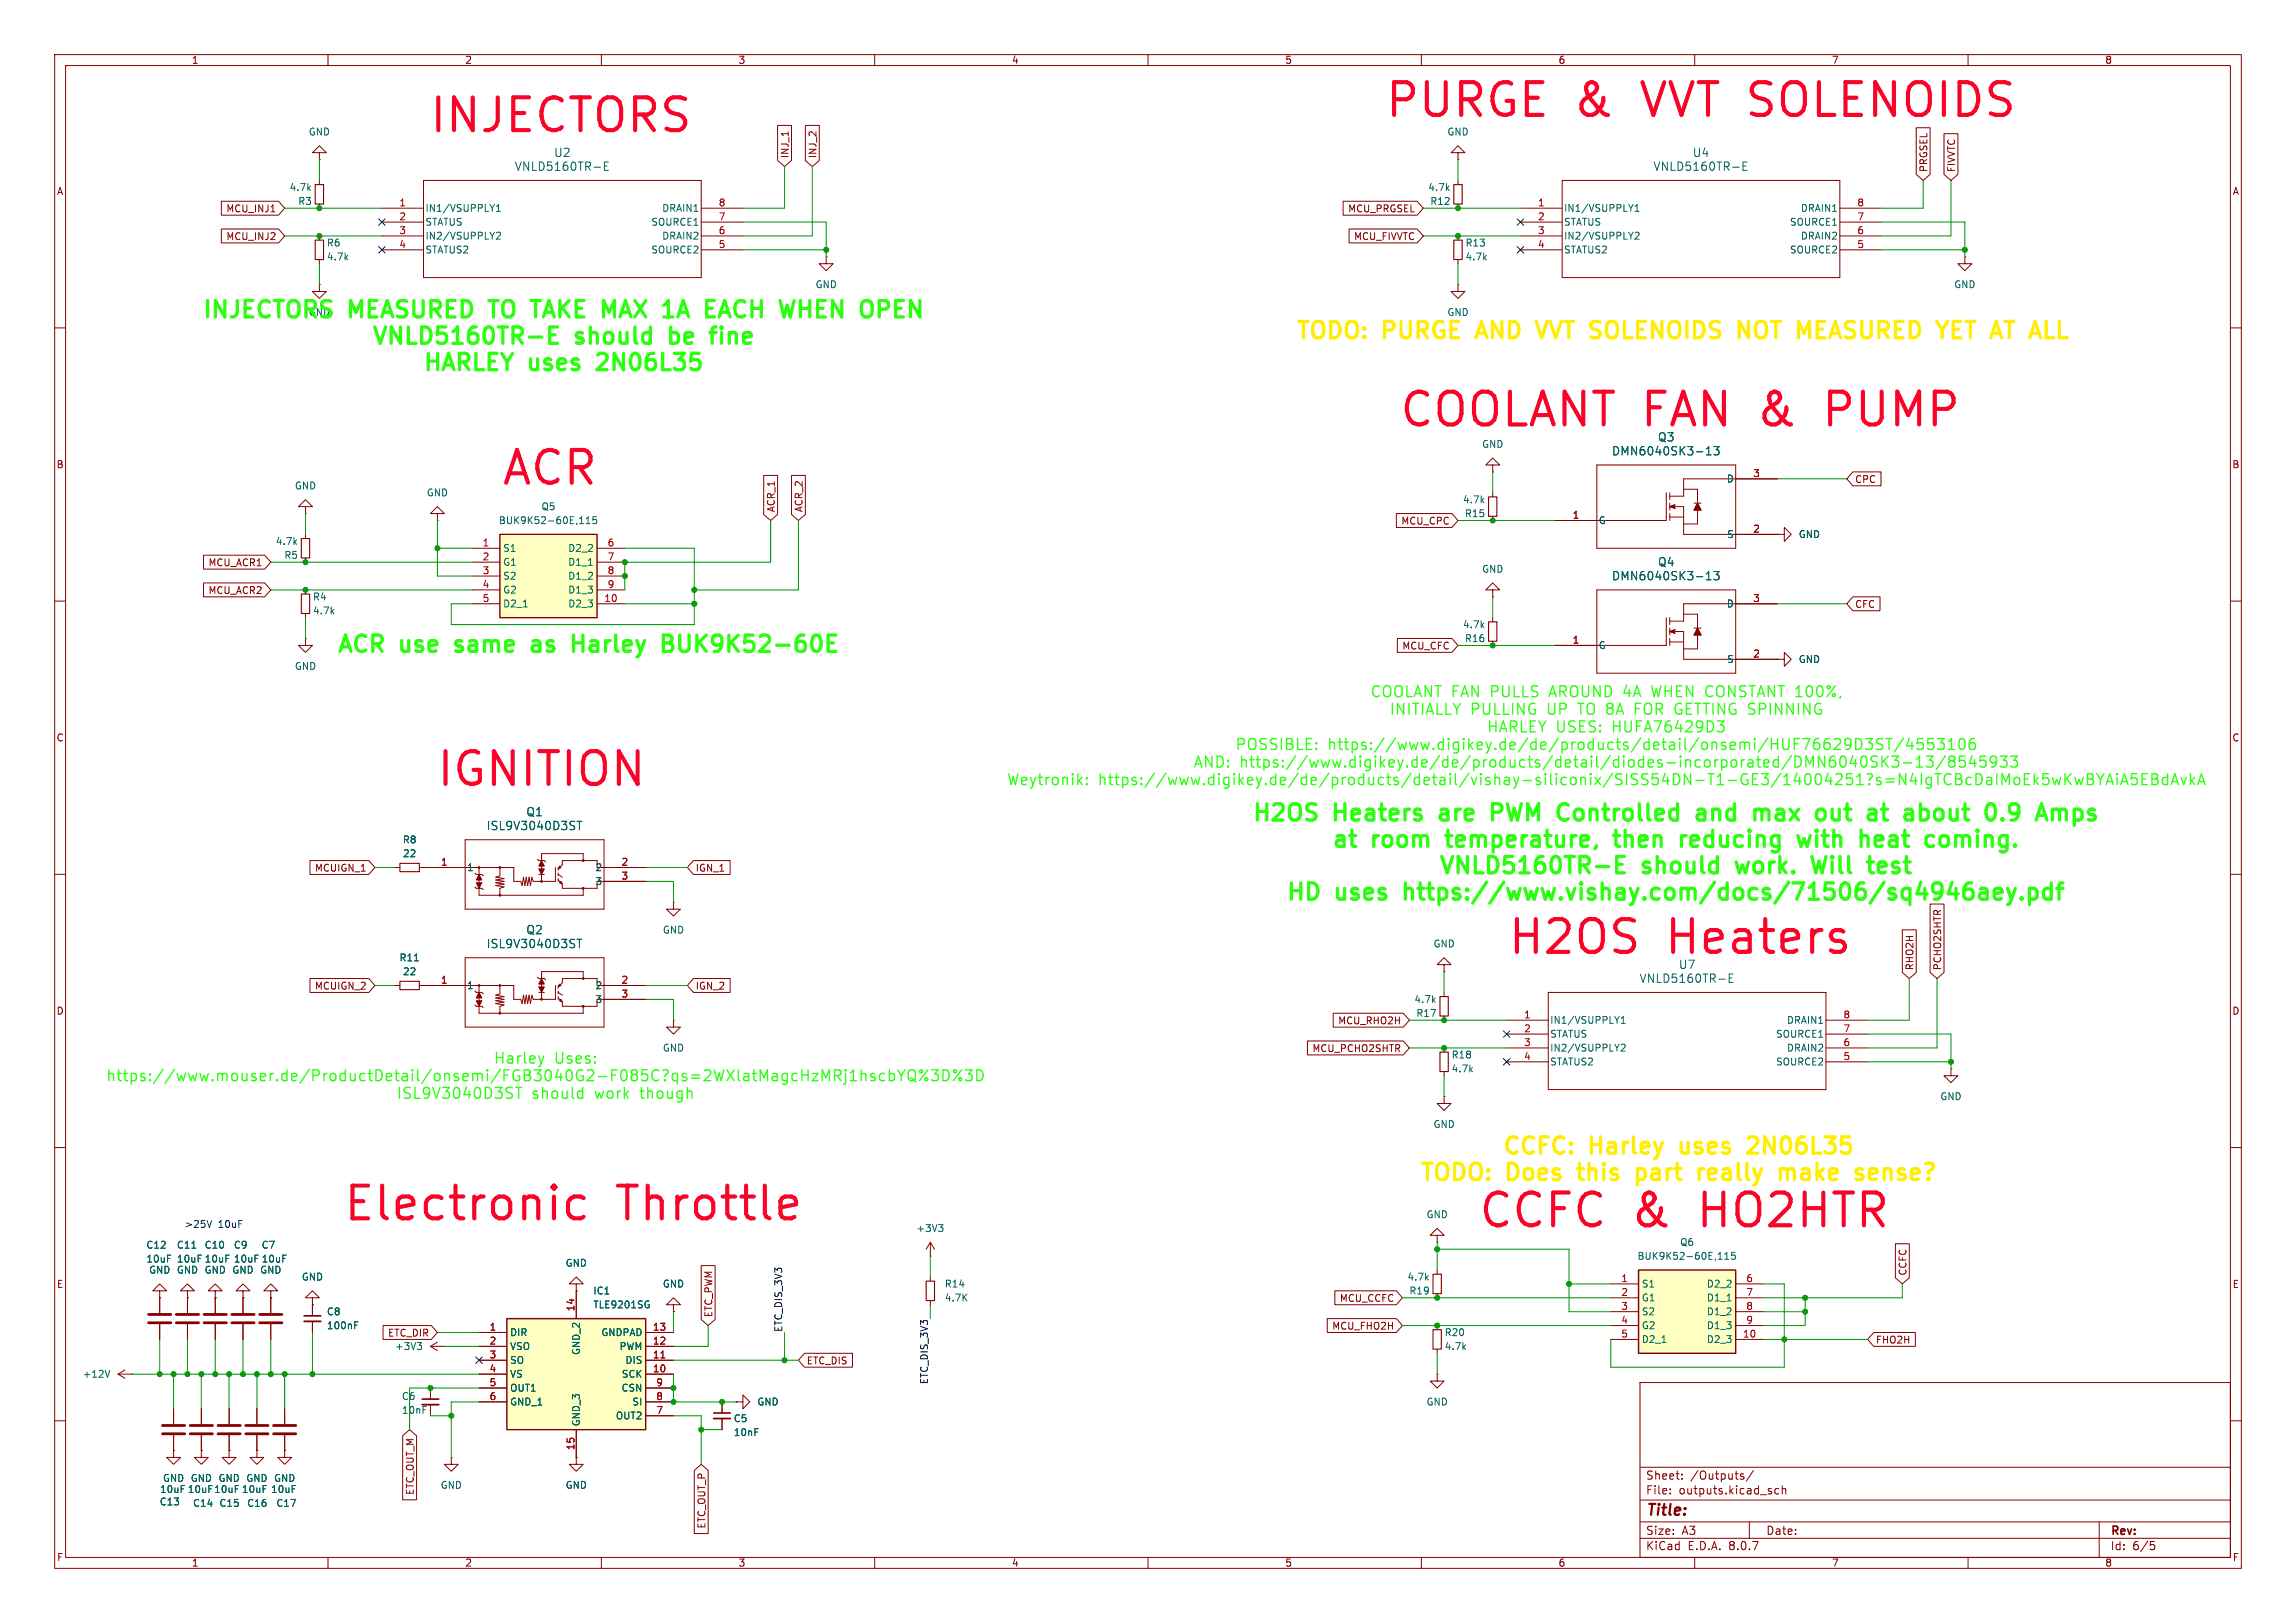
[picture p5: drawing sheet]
<svg xmlns="http://www.w3.org/2000/svg" width="420mm" height="297mm" viewBox="0 0 420 297" stroke-linecap="round" stroke-linejoin="round" font-family="sans-serif">
<defs><g id="words">
<g font-size="8.4" fill="#ff0028">
<text x="253.1" y="22.4">PURGE &amp;</text>
<text x="301.4" y="22.4">VVT SOLENOIDS</text>
<text x="78.2" y="25.2">INJECTORS</text>
<text x="336" y="79.1">PUMP</text>
<text x="91.5" y="89.7">ACR</text>
<text x="79.5" y="144.8">IGNITION</text>
<text x="275.5" y="175.6">H2OS</text>
<text x="305.2" y="175.6">Heaters</text>
<text x="62.5" y="224.3">Electronic</text>
<text x="113" y="224.3">Throttle</text>
<text x="270.1" y="225.6">CCFC &amp;</text>
<text x="312" y="225.6">HO2HTR</text>
</g>
<text font-size="8.4" fill="#006464" x="255.7" y="79.1">COOLANT FAN &amp;</text>
<g font-size="4.2" fill="#2bff0f">
<text x="36.7" y="59">INJECTORS</text>
<text x="64" y="59">MEASURED</text>
<text x="90.9" y="59">TO</text>
<text x="99.8" y="59">TAKE MAX</text>
<text x="126.2" y="59">1A</text>
<text x="135.2" y="59">EACH</text>
<text x="150.1" y="59">WHEN</text>
<text x="166" y="59">OPEN</text>
<text x="67.7" y="63.9">VNLD5160TR-E</text>
<text x="105.4" y="63.9">should</text>
<text x="123.8" y="63.9">be</text>
<text x="132.6" y="63.9">fine</text>
<text x="77" y="68.7">HARLEY uses</text>
<text x="110.6" y="68.7">2N06L35</text>
<text x="61.3" y="120.3">ACR</text>
<text x="73.4" y="120.3">use</text>
<text x="84.6" y="120.3">same</text>
<text x="99.8" y="120.3">as</text>
<text x="108.4" y="120.3">Harley</text>
<text x="126" y="120.3">BUK9K52-60E</text>
<text x="228.7" y="151.1">H2OS</text>
<text x="243.3" y="155.9">at</text>
<text x="244.2" y="151.1">Heaters</text>
<text x="251.2" y="155.9">room</text>
<text x="264.7" y="151.1">are</text>
<text x="265.9" y="155.9">temperature,</text>
<text x="275.3" y="151.1">PWM</text>
<text x="288.6" y="151.1">Controlled</text>
<text x="297.9" y="155.9">then</text>
<text x="311.1" y="155.9">reducing</text>
<text x="315.3" y="151.1">and</text>
<text x="326.9" y="151.1">max</text>
<text x="333.8" y="155.9">with</text>
<text x="339.5" y="151.1">out</text>
<text x="346.3" y="155.9">heat</text>
<text x="350.1" y="151.1">at</text>
<text x="358.1" y="151.1">about</text>
<text x="359.5" y="155.9">coming.</text>
<text x="374.1" y="151.1">0.9</text>
<text x="262.8" y="160.8">VNLD5160TR-E</text>
<text x="300.6" y="160.8">should</text>
<text x="318.9" y="160.8">work.</text>
<text x="334" y="160.8">Will</text>
<text x="345.5" y="160.8">test</text>
<text x="234.9" y="165.6">HD</text>
<text x="244.5" y="165.6">uses</text>
<text x="258.2" y="165.6">https://www.vishay.com/docs/71506/sq4946aey.pdf</text>
</g>
<g font-size="4.2" fill="#fe0">
<text x="236.7" y="62.9">TODO:</text>
<text x="253.2" y="62.9">PURGE</text>
<text x="271.5" y="62.9">AND</text>
<text x="283.7" y="62.9">VVT SOLENOIDS</text>
<text x="322.8" y="62.9">NOT</text>
<text x="334.9" y="62.9">MEASURED</text>
<text x="361.8" y="62.9">YET</text>
<text x="372.8" y="62.9">AT ALL</text>
<text x="274.5" y="212.1">CCFC:</text>
<text x="291" y="212.1">Harley</text>
<text x="308.6" y="212.1">uses</text>
<text x="322.2" y="212.1">2N06L35</text>
<text x="259.3" y="216.9">TODO:</text>
<text x="275.8" y="216.9">Does</text>
<text x="290" y="216.9">this</text>
<text x="301.8" y="216.9">part</text>
<text x="314.3" y="216.9">really</text>
<text x="330.3" y="216.9">make</text>
<text x="345.5" y="216.9">sense?</text>
</g>
<g font-size="2.8" fill="#2bff0f">
<text x="250.5" y="127.9">COOLANT FAN PULLS</text>
<text x="254" y="131.2">INITIALLY</text>
<text x="269.1" y="131.2">PULLING</text>
<text x="283.3" y="131.2">UP</text>
<text x="284" y="127.9">AROUND 4A</text>
<text x="289.3" y="131.2">TO 8A</text>
<text x="300.3" y="131.2">FOR GETTING SPINNING</text>
<text x="303.4" y="127.9">WHEN CONSTANT 100%,</text>
<text x="225.8" y="137.6">POSSIBLE:</text>
<text x="243" y="137.6">https://www.digikey.de/de/products/detail/onsemi/HUF76629D3ST/4553106</text>
<text x="271.8" y="134.4">HARLEY USES:</text>
<text x="295.2" y="134.4">HUFA76429D3</text>
<text x="218.2" y="140.8">AND:</text>
<text x="226.8" y="140.8">https://www.digikey.de/de/products/detail/diodes-incorporated/DMN6040SK3-13/8545933</text>
<text x="184" y="144">Weytronik:</text>
<text x="201" y="144">https://www.digikey.de/de/products/detail/vishay-siliconix/SISS54DN-T1-GE3/14004251?s=N4IgTCBcDaIMoEk5wKwBYAiA5EBdAvkA</text>
<text x="90.2" y="195">Harley</text>
<text x="101.5" y="195">Uses:</text>
<text x="19.3" y="198.2">https://www.mouser.de/ProductDetail/onsemi/FGB3040G2-F085C?qs=2WXlatMagcHzMRj1hscbYQ%3D%3D</text>
<text x="72.4" y="201.4">ISL9V3040D3ST</text>
<text x="97.3" y="201.4">should</text>
<text x="109.1" y="201.4">work</text>
<text x="117.7" y="201.4">though</text>
</g>
<text font-size="2.8" fill="#840000" x="301" y="277.9">Title:</text>
<g font-size="2.1" fill="#006464">
<text x="101.3" y="28.9">U2</text>
<text x="309.5" y="28.9">U4</text>
<text x="94.1" y="31.5">VNLD5160TR-E</text>
<text x="302.4" y="31.5">VNLD5160TR-E</text>
<text x="294.8" y="83.5">DMN6040SK3-13</text>
<text x="303.2" y="81">Q3</text>
<text x="294.8" y="106.4">DMN6040SK3-13</text>
<text x="303.2" y="103.9">Q4</text>
<text x="96.2" y="149.6">Q1</text>
<text x="88.9" y="152.1">ISL9V3040D3ST</text>
<text x="88.9" y="173.7">ISL9V3040D3ST</text>
<text x="96.2" y="171.2">Q2</text>
<text x="307" y="177.5">U7</text>
<text x="299.8" y="180.1">VNLD5160TR-E</text>
</g>
<g font-size="2.1" fill="#840000">
<text x="301" y="273.7">File:</text>
<text x="301" y="271">Sheet:</text>
<text x="307.1" y="273.7">outputs.kicad_sch</text>
<text x="309.2" y="271">/Outputs/</text>
<text x="301" y="281.1">Size:</text>
<text x="307.6" y="281.1">A3</text>
<text x="323" y="281.1">Date:</text>
<text x="386" y="281.3">Rev:</text>
<text x="301" y="283.9">KiCad</text>
<text x="308.7" y="283.9">E.D.A.</text>
<text x="316.3" y="283.9">8.0.7</text>
<text x="386" y="283.9">Id:</text>
<text x="390.1" y="283.9">6/5</text>
</g>
<g font-size="1.8" fill="#840000">
<text x="35" y="11.9">1</text>
<text x="85" y="11.9">2</text>
<text x="135" y="11.9">3</text>
<text x="185" y="11.9">4</text>
<text x="235" y="11.9">5</text>
<text x="285" y="11.9">6</text>
<text x="335" y="11.9">7</text>
<text x="385" y="11.9">8</text>
<text x="144.5" y="29.1" transform="rotate(-90 144.5 29.1)">INJ_1</text>
<text x="149.5" y="29.1" transform="rotate(-90 149.5 29.1)">INJ_2</text>
<text x="10.3" y="35.9">A</text>
<text x="352.7" y="31.6" transform="rotate(-90 352.7 31.6)">PRGSEL</text>
<text x="357.8" y="31.6" transform="rotate(-90 357.8 31.6)">FIVVTC</text>
<text x="408.3" y="35.9">A</text>
<text x="41.3" y="39.1">MCU_INJ1</text>
<text x="246.5" y="39.1">MCU_PRGSEL</text>
<text x="41.3" y="44.1">MCU_INJ2</text>
<text x="247.6" y="44.1">MCU_FIVVTC</text>
<text x="10.3" y="85.9">B</text>
<text x="339.2" y="88.6">CPC</text>
<text x="408.2" y="85.9">B</text>
<text x="141.9" y="93.8" transform="rotate(-90 141.9 93.8)">ACR_1</text>
<text x="147" y="93.8" transform="rotate(-90 147 93.8)">ACR_2</text>
<text x="256.2" y="96.2">MCU_CPC</text>
<text x="38" y="103.8">MCU_ACR1</text>
<text x="38" y="108.9">MCU_ACR2</text>
<text x="339.2" y="111.4">CFC</text>
<text x="256.4" y="119.1">MCU_CFC</text>
<text x="10.3" y="135.9">C</text>
<text x="408.2" y="135.9">C</text>
<text x="57.5" y="159.7">MCUIGN_1</text>
<text x="127.2" y="159.7">IGN_1</text>
<text x="350.2" y="177.6" transform="rotate(-90 350.2 177.6)">RHO2H</text>
<text x="355.3" y="177.6" transform="rotate(-90 355.3 177.6)">PCHO2SHTR</text>
<text x="10.3" y="185.9">D</text>
<text x="57.5" y="181.3">MCUIGN_2</text>
<text x="127.2" y="181.3">IGN_2</text>
<text x="408.2" y="185.9">D</text>
<text x="244.7" y="187.6">MCU_RHO2H</text>
<text x="240" y="192.7">MCU_PCHO2SHTR</text>
<text x="348.9" y="233.5" transform="rotate(-90 348.9 233.5)">CCFC</text>
<text x="10.3" y="235.9">E</text>
<text x="245" y="238.4">MCU_CCFC</text>
<text x="408.3" y="235.9">E</text>
<text x="70.9" y="244.8">ETC_DIR</text>
<text x="130.5" y="241.1" transform="rotate(-90 130.5 241.1)">ETC_PWM</text>
<text x="243.6" y="243.5">MCU_FHO2H</text>
<text x="147.5" y="249.9">ETC_DIS</text>
<text x="343.1" y="246.1">FHO2H</text>
<text x="75.9" y="273.7" transform="rotate(-90 75.9 273.7)">ETC_OUT_M</text>
<text x="129.2" y="279.8" transform="rotate(-90 129.2 279.8)">ETC_OUT_P</text>
<text x="10.3" y="285.9">F</text>
<text x="35" y="286.9">1</text>
<text x="85" y="286.9">2</text>
<text x="135" y="286.9">3</text>
<text x="185" y="286.9">4</text>
<text x="235" y="286.9">5</text>
<text x="285" y="286.9">6</text>
<text x="335" y="286.9">7</text>
<text x="385" y="286.9">8</text>
<text x="408.3" y="285.9">F</text>
</g>
<g font-size="1.8" fill="#006464">
<text x="56.4" y="25">GND</text>
<text x="264.7" y="25">GND</text>
<text x="52.9" y="35.2">4.7k</text>
<text x="261.2" y="35.2">4.7k</text>
<text x="54.5" y="37.7">R3</text>
<text x="77.7" y="39">IN1/VSUPPLY1</text>
<text x="77.7" y="41.5">STATUS</text>
<text x="119" y="41.5">SOURCE1</text>
<text x="121" y="39">DRAIN1</text>
<text x="261.5" y="37.7">R12</text>
<text x="286" y="39">IN1/VSUPPLY1</text>
<text x="286" y="41.5">STATUS</text>
<text x="327.3" y="41.5">SOURCE1</text>
<text x="329.3" y="39">DRAIN1</text>
<text x="59.7" y="45.3">R6</text>
<text x="59.7" y="47.9">4.7k</text>
<text x="77.7" y="44">IN2/VSUPPLY2</text>
<text x="77.7" y="46.6">STATUS2</text>
<text x="119" y="46.6">SOURCE2</text>
<text x="121" y="44">DRAIN2</text>
<text x="268" y="47.9">4.7k</text>
<text x="268" y="45.3">R13</text>
<text x="286" y="44">IN2/VSUPPLY2</text>
<text x="286" y="46.6">STATUS2</text>
<text x="327.3" y="46.6">SOURCE2</text>
<text x="329.3" y="44">DRAIN2</text>
<text x="149.1" y="52.9">GND</text>
<text x="357.4" y="52.9">GND</text>
<text x="264.7" y="58">GND</text>
<text x="271" y="82.1">GND</text>
<text x="53.8" y="89.8">GND</text>
<text x="315.8" y="88.5">D</text>
<text x="78" y="91">GND</text>
<text x="99" y="93.6">Q5</text>
<text x="267.5" y="92.3">4.7k</text>
<text x="267.9" y="94.8">R15</text>
<text x="50.3" y="99.9">4.7k</text>
<text x="91.2" y="96.1">BUK9K52-60E,115</text>
<text x="91.9" y="101.2">S1</text>
<text x="103.9" y="101.2">D2_2</text>
<text x="292.4" y="96.1">G</text>
<text x="315.8" y="98.7">S</text>
<text x="328.9" y="98.7">GND</text>
<text x="51.9" y="102.5">R5</text>
<text x="91.9" y="103.7">G1</text>
<text x="91.9" y="106.3">S2</text>
<text x="103.9" y="103.7">D1_1</text>
<text x="103.9" y="106.3">D1_2</text>
<text x="271" y="105">GND</text>
<text x="57.2" y="110.1">R4</text>
<text x="57.2" y="112.6">4.7k</text>
<text x="91.9" y="108.8">G2</text>
<text x="91.9" y="111.4">D2_1</text>
<text x="103.9" y="111.4">D2_3</text>
<text x="103.9" y="108.8">D1_3</text>
<text x="315.8" y="111.4">D</text>
<text x="267.5" y="115.2">4.7k</text>
<text x="267.9" y="117.7">R16</text>
<text x="292.4" y="119">G</text>
<text x="53.8" y="122.8">GND</text>
<text x="315.8" y="121.5">S</text>
<text x="328.9" y="121.5">GND</text>
<text x="73.6" y="154.5">R8</text>
<text x="73.6" y="157.1">22</text>
<text x="85.3" y="159.6">1</text>
<text x="108.8" y="159.6">2</text>
<text x="108.8" y="162.2">3</text>
<text x="121.2" y="171">GND</text>
<text x="262.1" y="173.6">GND</text>
<text x="73" y="176.1">R11</text>
<text x="73.6" y="178.7">22</text>
<text x="85.3" y="181.2">1</text>
<text x="108.8" y="181.2">2</text>
<text x="108.8" y="183.7">3</text>
<text x="258.6" y="183.7">4.7k</text>
<text x="259" y="186.3">R17</text>
<text x="283.5" y="187.6">IN1/VSUPPLY1</text>
<text x="283.5" y="190.1">STATUS</text>
<text x="324.8" y="190.1">SOURCE1</text>
<text x="326.8" y="187.6">DRAIN1</text>
<text x="121.2" y="192.6">GND</text>
<text x="265.4" y="196.4">4.7k</text>
<text x="265.4" y="193.9">R18</text>
<text x="283.5" y="192.6">IN2/VSUPPLY2</text>
<text x="283.5" y="195.2">STATUS2</text>
<text x="324.8" y="195.2">SOURCE2</text>
<text x="326.8" y="192.6">DRAIN2</text>
<text x="354.8" y="201.5">GND</text>
<text x="262.1" y="206.6">GND</text>
<text x="167.5" y="225.7">+3V3</text>
<text x="260.9" y="223.1">GND</text>
<text x="26.7" y="228.7">C12</text>
<text x="26.7" y="231.2">10uF</text>
<text x="27.2" y="233.3">GND GND GND GND GND</text>
<text x="32.3" y="228.7">C11</text>
<text x="32.3" y="231.2">10uF 10uF</text>
<text x="37.3" y="228.7">C10</text>
<text x="42.7" y="228.7">C9</text>
<text x="42.7" y="231.2">10uF 10uF</text>
<text x="47.8" y="228.7">C7</text>
<text x="103.4" y="232">GND</text>
<text x="299.4" y="230.7">BUK9K52-60E,115</text>
<text x="307.2" y="228.2">Q6</text>
<text x="55.1" y="234.5">GND</text>
<text x="108.4" y="237.1">IC1</text>
<text x="108.4" y="239.6">TLE9201SG</text>
<text x="121.2" y="235.8">GND</text>
<text x="172.7" y="235.8">R14</text>
<text x="172.7" y="238.4">4.7K</text>
<text x="257.4" y="234.5">4.7k</text>
<text x="257.7" y="237.1">R19</text>
<text x="300.2" y="235.8">S1</text>
<text x="300.2" y="238.4">G1</text>
<text x="312.1" y="235.8">D2_2</text>
<text x="312.1" y="238.4">D1_1</text>
<text x="59.7" y="240.9">C8</text>
<text x="59.7" y="243.4">100nF</text>
<text x="93.2" y="244.7">DIR</text>
<text x="109.9" y="244.7">GNDPAD</text>
<text x="264.2" y="244.7">R20</text>
<text x="300.2" y="240.9">S2</text>
<text x="300.2" y="243.4">G2</text>
<text x="300.2" y="246">D2_1</text>
<text x="312.1" y="246">D2_3</text>
<text x="312.1" y="240.9">D1_2</text>
<text x="312.1" y="243.4">D1_3</text>
<text x="72.2" y="247.2">+3V3</text>
<text x="93.2" y="247.2">VSO</text>
<text x="93.2" y="249.8">SO</text>
<text x="106.3" y="248.1" transform="rotate(-90 106.3 248.1)">GND_2</text>
<text x="113.2" y="247.2">PWM</text>
<text x="114.3" y="249.8">DIS</text>
<text x="264.2" y="247.2">4.7k</text>
<text x="15" y="252.3">+12V</text>
<text x="73.4" y="256.4">C6</text>
<text x="93.2" y="252.3">VS</text>
<text x="93.2" y="254.9">OUT1</text>
<text x="93.2" y="257.4">GND_1</text>
<text x="113.6" y="254.9">CSN</text>
<text x="113.6" y="252.3">SCK</text>
<text x="115.6" y="257.4">SI</text>
<text x="138.4" y="257.4">GND</text>
<text x="260.9" y="257.4">GND</text>
<text x="73.4" y="258.9">10nF</text>
<text x="106.3" y="261.1" transform="rotate(-90 106.3 261.1)">GND_3</text>
<text x="112.6" y="259.9">OUT2</text>
<text x="134.1" y="260.5">C5</text>
<text x="134.1" y="263">10nF</text>
<text x="29.1" y="275.7">C13</text>
<text x="29.2" y="273.4">10uF 10uF 10uF 10uF</text>
<text x="29.7" y="271.4">GND GND GND GND GND</text>
<text x="35.2" y="275.9">C14</text>
<text x="40" y="275.9">C15</text>
<text x="45.1" y="275.9">C16</text>
<text x="49.5" y="273.4">10uF</text>
<text x="50.5" y="275.9">C17</text>
<text x="80.5" y="272.6">GND</text>
<text x="103.4" y="272.6">GND</text>
</g>
<g font-size="1.8" fill="#a90000">
<text x="73" y="37.8">1</text>
<text x="73" y="40.4">2</text>
<text x="131.4" y="40.4">7</text>
<text x="131.4" y="37.8">8</text>
<text x="281.2" y="37.8">1</text>
<text x="281.2" y="40.4">2</text>
<text x="339.7" y="40.4">7</text>
<text x="339.7" y="37.8">8</text>
<text x="73" y="42.9">3</text>
<text x="73" y="45.5">4</text>
<text x="131.4" y="45.5">5</text>
<text x="131.4" y="42.9">6</text>
<text x="281.2" y="42.9">3</text>
<text x="281.2" y="45.5">4</text>
<text x="339.7" y="45.5">5</text>
<text x="339.7" y="42.9">6</text>
<text x="320.6" y="87.4">3</text>
<text x="287.6" y="95">1</text>
<text x="88.2" y="100.1">1</text>
<text x="111.1" y="100.1">6</text>
<text x="320.6" y="97.5">2</text>
<text x="88.2" y="102.6">2</text>
<text x="88.2" y="105.2">3</text>
<text x="88.2" y="107.7">4</text>
<text x="111.1" y="102.6">7</text>
<text x="111.1" y="105.2">8</text>
<text x="111.1" y="107.7">9</text>
<text x="88.2" y="110.2">5</text>
<text x="110.4" y="110.2">10</text>
<text x="320.6" y="110.2">3</text>
<text x="287.6" y="117.9">1</text>
<text x="320.6" y="120.4">2</text>
<text x="80.6" y="158.5">1</text>
<text x="113.6" y="158.5">2</text>
<text x="113.6" y="161">3</text>
<text x="80.6" y="180.1">1</text>
<text x="113.6" y="180.1">2</text>
<text x="113.6" y="182.6">3</text>
<text x="278.7" y="186.4">1</text>
<text x="278.7" y="189">2</text>
<text x="278.7" y="191.5">3</text>
<text x="337.1" y="191.5">6</text>
<text x="337.1" y="189">7</text>
<text x="337.1" y="186.4">8</text>
<text x="278.7" y="194.1">4</text>
<text x="337.1" y="194.1">5</text>
<text x="296.5" y="234.7">1</text>
<text x="296.5" y="237.2">2</text>
<text x="296.5" y="239.8">3</text>
<text x="319.3" y="234.7">6</text>
<text x="319.3" y="237.2">7</text>
<text x="319.3" y="239.8">8</text>
<text x="89.5" y="243.6">1</text>
<text x="105.2" y="240.1" transform="rotate(-90 105.2 240.1)">14</text>
<text x="119.3" y="243.6">13</text>
<text x="296.5" y="242.3">4</text>
<text x="296.5" y="244.9">5</text>
<text x="318.7" y="244.9">10</text>
<text x="319.3" y="242.3">9</text>
<text x="89.5" y="246.1">2</text>
<text x="89.5" y="248.7">3</text>
<text x="89.5" y="251.2">4</text>
<text x="119.3" y="251.2">10</text>
<text x="119.3" y="248.7">11</text>
<text x="119.3" y="246.1">12</text>
<text x="89.5" y="253.7">5</text>
<text x="89.5" y="256.3">6</text>
<text x="119.9" y="256.3">8</text>
<text x="119.9" y="253.7">9</text>
<text x="119.9" y="258.8">7</text>
<text x="105.2" y="265.5" transform="rotate(-90 105.2 265.5)">15</text>
</g>
<text font-size="1.8" fill="#2bff0f" x="56.4" y="58">GND</text>
<g font-size="1.8" fill="#0000c2">
<text x="33.7" y="224.9">&gt;25V</text>
<text x="39.9" y="224.9">10uF</text>
</g>
<g font-size="1.8" fill="#0f0f0f">
<text x="143.2" y="243.8" transform="rotate(-90 143.2 243.8)">ETC_DIS_3V3</text>
<text x="169.8" y="253.4" transform="rotate(-90 169.8 253.4)">ETC_DIS_3V3</text>
</g>
</g></defs>
<g fill="none" stroke="#840000" stroke-width=".18">
<path d="M10 10h400v277h-400zM12 12h396v273h-396zM60 10v2M110 10v2M160 10v2M210 10v2M260 10v2M310 10v2M360 10v2M10 60h2M408 60h2M10 110h2"/>
<path d="M408 110h2M10 160h2M408 160h2M10 210h2M408 210h2M39.4 237.5v2.8M21.6 251.5l1.3 .7M21.6 251.5h2.5M22.9 250.7l-1.3 .8M24.1 251.5h.1M39.4 242.3v2.8M47 257.8v2.8"/>
<path d="M52.1 257.8v2.8M300 253h108v32h-108zM10 260h2M31.7 265.4v1.3h1.3l-1.3 1.3-1.2-1.3h1.2M31.7 265.4h.1M47 265.4v1.3h1.3l-1.3 1.3-1.3-1.3h1.3M47 265.4h.1M47 262.6v2.8M52.1 265.4v1.3h1.2l-1.2 1.3-1.3-1.3h1.3M52.1 265.4h.1M52.1 262.6v2.8M300 278.5h108"/>
<path d="M300 274.5h108M300 268.5h108M305.5 273.2v.2M305.5 272.5v.1M307.7 270.5v.2M307.7 269.8v.1M318.4 270.1l.5 .2 .1 .2-.2 .2-.4-.1M318.4 269.8h.5M320 278.5v3M320.7 269.1l-1.3 1.9M325.4 272.5l-.5-.1-.2 .3v.4l.1 .2h.6M326 272.5l.2-.1 .4 .1 .1 .9"/>
<path d="M326 271.9v1.5M384 278.5v6.5M408 260h2M60 285v2M110 285v2M160 285v2M210 285v2M260 285v2M300 281.5h108M310 285v2M360 285v2M393.4 282.1h.7"/>
<path d="M393.5 282.7h.4l.3 .2-.2 .6-.5 .1"/>
</g>
<path d="M37.3 242.1h4.1M37.3 240.5h4.1M45 260.9h4M45 262.4h4M50 260.9h4.1M50 262.4h4.1" fill="none" stroke="#840000" stroke-width=".51"/>
<path d="M20.1 250.8l-.4 1.2" fill="none" stroke="#006464" stroke-width=".18"/>
<path d="M92.7 241.3h25.4v20.3h-25.4z" fill="#ffffc2"/>
<path d="M92.7 241.3h25.4v20.3h-25.4z" fill="none" stroke="#840000" stroke-width=".25"/>
<g fill="none" stroke="#840000" stroke-width=".18">
<path d="M58.4 27.9h1.3l-1.3-1.2-1.3 1.2h1.3v1.3M58.4 29.2h.1M58.4 33v.8M58.4 37.3v.8M266.7 27.9h1.3l-1.3-1.2-1.3 1.2h1.3v1.3M266.7 29.2h.1M266.7 33v.8M266.7 37.3v.8M58.4 52.1v1.2h1.3l-1.3 1.3-1.3-1.3h1.3M58.4 52.1h.1M58.4 43.2v.7M58.4 47.5v.8"/>
<path d="M151.1 47v1.3h1.3l-1.3 1.2-1.2-1.2h1.2M151.1 47h.1M266.7 52.1v1.2h1.3l-1.3 1.3-1.3-1.3h1.3M266.7 52.1h.1M266.7 43.2v.7M266.7 47.5v.8M55.9 92.7h1.2l-1.2-1.3-1.3 1.3h1.3v1.3M55.9 94h.1M55.9 97.8v.8M80 94h1.3l-1.3-1.3-1.3 1.3h1.3v1.3M80 95.3h.1M273 85.1h1.3l-1.3-1.3-1.2 1.3h1.2v1.3"/>
<path d="M273 86.4h.1M273 90.2v.7M273 94.5v.8M292.1 85.1h25.4v15.2h-25.4zM304.8 90.2v5.1h-20.3M305.4 94.6h2.6M305.4 90.2v1.2M305.4 92.1v1.2M305.4 94v1.3M305.4 92.7l1-.3-.3 .3 .3 .3zM305.4 92.7h2.6v5.1h17.1M308 89.5h2.5v6.4h-2.5"/>
<path d="M309.9 92.1h1.2M310.5 92.1l.6 1.2h-1.2zM325.1 97.8h1.3v-1.3l1.3 1.3-1.3 1.3v-1.3M325.1 97.8h.1M325.1 87.6h-17.1v3.2h-2.6M55.9 102.1v.8M273 108h1.3l-1.3-1.3-1.2 1.3h1.2v1.2M273 109.2h.1M273 113v.8M273 117.3v.8M29.2 236.2h1.3l-1.3-1.3-1.3 1.3h1.3v1.3M29.2 237.5h.1"/>
<path d="M29.2 237.5v2.8M34.3 236.2h1.3l-1.3-1.3-1.3 1.3h1.3v1.3M34.3 237.5h.1M34.3 237.5v2.8M44.4 237.5v2.8M105.4 236.2v5.1M170.2 233.7v.7M170.2 238v.8M29.2 242.3v2.8M34.3 242.3v2.8M41.9 257.8v2.8M44.4 242.3v2.8"/>
<path d="M78.7 254v2M78.7 257v2.1M87.6 243.8h5.1M87.6 251.5h5.1M87.6 248.9h5.1M87.6 246.4h5.1M87.6 254h5.1M87.6 256.5h5.1M118.1 243.8h5.1M118.1 251.5h5.1M118.1 248.9h5.1M118.1 246.4h5.1"/>
<path d="M118.1 254h5.1M118.1 256.5h5.1M118.1 259.1h5.1M132.1 256.5v2.1M132.1 259.6v2M134.6 256.5h1.3v-1.2l1.3 1.2-1.3 1.3v-1.3M134.6 256.5h.1M41.9 262.6v2.8M105.4 266.7v1.3h1.3l-1.3 1.2-1.3-1.2h1.3M105.4 266.7h.1M105.4 261.6v5.1"/>
</g>
<path d="M120.9 248.5h.7" fill="none" stroke="#a90000" stroke-width=".18"/>
<path d="M312.1 83.2h.9M312.3 82.1l-.2 .1M312.6 81.7v1.5M314.5 81.7l-.6 .6 .5 .1v.7l-.2 .1h-.5l-.2-.1M35.1 228.4h.7M118.5 238.8h.3v.4l-.3 .1M118.6 238.1h.1" fill="none" stroke="#006464" stroke-width=".18"/>
<path d="M77.2 257h3.1M130.6 259.6h3" fill="none" stroke="#840000" stroke-width=".33"/>
<path d="M77.2 256h3.1M130.6 258.6h3" fill="none" stroke="#840000" stroke-width=".3"/>
<path d="M57.7 33.8h1.5v3.5h-1.5zM265.9 33.8h1.6v3.5h-1.6zM57.7 43.9h1.5v3.6h-1.5zM265.9 43.9h1.6v3.6h-1.6zM55.1 98.6h1.5v3.5h-1.5zM272.3 90.9h1.5v3.6h-1.5zM272.3 113.8h1.5v3.5h-1.5zM169.4 234.4h1.5v3.6h-1.5z" fill="none" stroke="#840000" stroke-width=".2"/>
<path d="M27.2 242.1h4M27.2 240.5h4M32.3 242.1h4M32.3 240.5h4M42.4 242.1h4.1M42.4 240.5h4.1M39.9 260.9h4M39.9 262.4h4" fill="none" stroke="#840000" stroke-width=".51"/>
<g fill="#840000" stroke="#840000" stroke-width=".18">
<path d="M310.5 92.1l.6 1.2h-1.2z"/>
<path d="M305.4 92.7l1-.3-.3 .3 .3 .3z"/>
</g>
<path d="M91.4 97.8h17.8v15.2h-17.8z" fill="#ffffc2"/>
<g fill="none" stroke="#840000" stroke-width=".25">
<path d="M91.4 97.8h17.8v15.2h-17.8z"/>
<circle cx="87.6" cy="158.7" r=".13"/>
<circle cx="91.4" cy="158.7" r=".13"/>
<circle cx="106.7" cy="157.5" r=".13"/>
<circle cx="91.4" cy="163.8" r=".13"/>
<circle cx="99.1" cy="161.3" r=".13"/>
<circle cx="106.7" cy="179.1" r=".13"/>
<circle cx="106.7" cy="162.6" r=".13"/>
<circle cx="87.6" cy="180.3" r=".13"/>
<circle cx="91.4" cy="180.3" r=".13"/>
<circle cx="91.4" cy="185.4" r=".13"/>
<circle cx="99.1" cy="182.9" r=".13"/>
<circle cx="106.7" cy="184.1" r=".13"/>
</g>
<g fill="none" stroke="#840000" stroke-width=".18">
<path d="M69.8 38.1h7.7M77.5 33h50.8v17.8h-50.8zM128.3 38.1h7.6M278.1 38.1h7.6M285.7 33h50.8v17.8h-50.8zM336.5 38.1h7.7M69.8 40.6h7.7M69.8 43.2h7.7M69.8 45.7h7.7M128.3 40.6h7.6M128.3 43.2h7.6M128.3 45.7h7.6"/>
<path d="M278.1 40.6h7.6M278.1 43.2h7.6M278.1 45.7h7.6M336.5 40.6h7.7M336.5 43.2h7.7M336.5 45.7h7.7M359.4 47v1.3h1.3l-1.3 1.2-1.3-1.2h1.3M359.4 47h.1M55.9 116.8v1.3h1.2l-1.2 1.3-1.3-1.3h1.3M55.9 116.8h.1M55.9 108v.7M55.9 112.3v.7"/>
<path d="M86.4 100.3h5M86.4 110.5h5M86.4 102.9h5M86.4 105.4h5M86.4 108h5M109.2 100.3h5.1M109.2 110.5h5.1M109.2 102.9h5.1M109.2 105.4h5.1M109.2 108h5.1M325.1 120.7h1.3v-1.3l1.3 1.3-1.3 1.2v-1.2M325.1 120.7h.1"/>
<path d="M77.5 158.8h16.5v2.5h1.2l.3 .8 .3-1.6 .2 1.6 .3-1.6 .2 1.6 .3-1.6 .2 1.6 .3-1.6 .2 .8h4.1v-2.5M85.1 153.7h25.4v12.7h-25.4zM86.9 159.8l.2 .2h1l.3 .3M87.6 158.8v1.2M91.4 158.8v1.5l-.7 .2 1.5 .3-1.5 .2 1.5 .3-1.5 .2 1.5 .3-1.5 .3 1.5 .2-.8 .3v1.2M98.3 157.2l.3 .3h1l.2 .2M99.1 157.5v-1.3h7.6v1.3M99.1 158.5v.5M102.1 158.8v.5M102.1 159.8v.5M102.4 158.8l.5-.6v-.7h6.3v1.3h8.9M85.1 175.3h25.4v12.7h-25.4z"/>
<path d="M86.9 162.3l.2 .3h1l.3 .2M87.6 161v.5M87.6 162.6v1.2h19.1v-1.2M98.3 178.8l.3 .3h1l.2 .2M98.6 160h1M99.1 160v1.3M99.1 179.1v-1.3h7.6v1.3M102.1 160.8v.5M102.1 161l.5 .5M102.1 160l.8 .5M102.9 161.8v.8h6.3M109.2 161.3h8.9"/>
<path d="M264.2 176.5h1.2l-1.2-1.2-1.3 1.2h1.3v1.3M264.2 177.8h.1M72.4 180.3h.8M76.7 180.3h17.3v2.6h1.2l.3 .7 .3-1.5 .2 1.5 .3-1.5 .2 1.5 .3-1.5 .2 1.5 .3-1.5 .2 .8h4.1v-2.6M86.9 183.9l.2 .3h1l.3 .2M86.9 181.4l.2 .2h1l.3 .3M87.6 180.3v1.3M87.6 182.6v.5M87.6 184.2v1.2h19.1v-1.2M91.4 180.3v1.6l-.7 .2 1.5 .3-1.5 .2 1.5 .3-1.5 .2 1.5 .3-1.5 .2 1.5 .3-.8 .3v1.2M98.6 181.6h1M99.1 180.1v.5"/>
<path d="M99.1 181.6v1.3M102.1 182.6l.5 .5M102.1 180.3v.5M102.1 181.4v.5M102.1 182.4v.5M102.1 181.6l.8 .5M102.4 180.3l.5-.5v-.7h6.3v1.2h8.9M102.9 183.4v.8h6.3M109.2 182.9h8.9M123.2 186.7v1.3h1.3l-1.3 1.2-1.3-1.2h1.3M123.2 186.7h.1M264.2 181.6v.8"/>
<path d="M264.2 185.9v.8M264.2 191.8v.7M264.2 196.1v.8M275.6 186.7h7.6M275.6 189.2h7.6M275.6 191.8h7.6M275.6 194.3h7.6M283.2 181.6h50.8v17.8h-50.8zM334 186.7h7.6M334 189.2h7.6M334 191.8h7.6M334 194.3h7.6"/>
<path d="M356.9 195.6v1.3h1.2l-1.2 1.2-1.3-1.2h1.3M356.9 195.6h.1M264.2 200.7v1.2h1.2l-1.2 1.3-1.3-1.3h1.3M264.2 200.7h.1M39.4 236.2h1.2l-1.2-1.3-1.3 1.3h1.3v1.3M39.4 237.5h.1M44.4 236.2h1.3l-1.3-1.3-1.2 1.3h1.2v1.3M44.4 237.5h.1M57.1 237.5h1.3l-1.3-1.3-1.2 1.3h1.2v1.3M57.1 238.8h.1M57.1 238.8v2M105.4 234.9h1.3l-1.3-1.2-1.3 1.2h1.3v1.3"/>
<path d="M105.4 236.2h.1M123.2 238.8h1.3l-1.3-1.3-1.3 1.3h1.3v1.2M170.2 229.9h.1M170.2 227.3l-.8 1.3M170.2 227.3v2.6M170.2 227.3l.7 1.3M262.9 226.1h1.3l-1.3-1.3-1.3 1.3h1.3v1.2M262.9 227.3h.1M31.7 257.8v2.8M36.8 257.8v2.8M57.1 241.8v2M78.7 246.4l1.3 .7"/>
<path d="M78.7 246.4h2.6M80 245.6l-1.3 .8M81.3 246.4h.1M123.2 240h.1M262.9 242.6v.7M262.9 246.9v.7M31.7 262.6v2.8M36.8 265.4v1.3h1.3l-1.3 1.3-1.2-1.3h1.2M36.8 265.4h.1M36.8 262.6v2.8M41.9 265.4v1.3h1.3l-1.3 1.3-1.3-1.3h1.3M41.9 265.4h.1"/>
<path d="M82.5 266.7v1.3h1.3l-1.3 1.2-1.2-1.2h1.2M82.5 266.7h.1"/>
</g>
<g fill="none" stroke="#006464" stroke-width=".18">
<path d="M90.5 37.4l-.5 .7M90.8 38.7h.8M90.8 37.8l.4-.4v1.3M110.6 30.4h.5M111.3 29.7h-.7v1.5h.7M298.7 37.4l-.4 .7M299.1 38.7h.7M299.1 37.8l.4-.4v1.3M318.8 30.4h.6M319.6 29.7h-.8v1.5h.8M90.8 42.6l.5-.1 .3 .4-.8 .9h.8M299.1 42.6l.5-.1 .2 .4-.8 .9h.8"/>
<path d="M106 95.8h.7M107.2 95.8h.7M107.2 94.9l.4-.3v1.2M109.1 94.6h-.6l-.1 .6 .2-.2 .4 .1 .2 .2-.1 .4-.2 .1-.5-.1M95.7 111.1h.8M107.6 103.4h.8M105.6 150.3h.8M106 150.3v1.5M75.8 175.8h.7M105.6 171.9h.8M106 171.9v1.5M316.3 179h.5"/>
<path d="M316.3 178.2v1.6h.7M296.2 186l-.4 .7M296.6 187.3h.7M296.6 186.4l.3-.4v1.3M296.6 191.2l.5-.1 .2 .3-.8 .9h.8M171.7 224.1h.8l-.4 .5M172.2 224.6l.3 .2v.3l-.3 .3M64.9 242.5h.4M64.9 241.9h.6M76.3 245.7h.8l-.4 .5M76.9 246.2l.2 .2v.3l-.2 .3"/>
</g>
<path d="M29.7 260.9h4.1M29.7 262.4h4.1M34.8 260.9h4.1M34.8 262.4h4.1" fill="none" stroke="#840000" stroke-width=".51"/>
<g fill="#840000" stroke="#840000" stroke-width=".18">
<path d="M87.1 183.1h1l-.5 1.1z"/>
<path d="M87.6 181.6l.5 1h-1z"/>
<path d="M98.6 180.6h1l-.5 1z"/>
<path d="M99.1 179.1l.5 1h-1z"/>
<path d="M102.4 180.1l.2 .2-.5 .3z"/>
<path d="M102.4 183.1l.2-.2 .3 .5z"/>
<path d="M87.1 161.5h1l-.5 1.1z"/>
<path d="M87.6 160l.5 1h-1z"/>
<path d="M98.6 159h1l-.5 1z"/>
<path d="M99.1 157.5l.5 1h-1z"/>
<path d="M102.4 158.5l.2 .3-.5 .2z"/>
<path d="M102.4 161.5l.2-.2 .3 .5z"/>
</g>
<path d="M55.1 108.7h1.5v3.6h-1.5zM73.2 179.6h3.5v1.5h-3.5zM263.4 192.5h1.5v3.6h-1.5zM263.4 182.4h1.5v3.5h-1.5zM262.1 243.3h1.6v3.6h-1.6z" fill="none" stroke="#840000" stroke-width=".2"/>
<path d="M55.6 241.8h3.1" fill="none" stroke="#840000" stroke-width=".33"/>
<path d="M55.6 240.8h3.1" fill="none" stroke="#840000" stroke-width=".3"/>
<path d="M299.7 232.4h17.8v15.2h-17.8z" fill="#ffffc2"/>
<path d="M299.7 232.4h17.8v15.2h-17.8z" fill="none" stroke="#840000" stroke-width=".25"/>
<g fill="none" stroke="#840000" stroke-width=".18">
<path d="M40.5 36.8h10.5l1.1 1.3-1.1 1.3h-10.5zM49.6 38.8h.7M142.2 23h2.6v6.4l-1.3 1.1-1.3-1.1zM144.2 24.1v.7M147.3 23h2.6v6.4l-1.3 1.1-1.3-1.1zM245.7 36.8h13.5l1.1 1.3-1.1 1.3h-13.5zM350.5 23.4h2.6v8.5l-1.3 1.1-1.3-1.1zM355.6 24.5h2.5v7.4l-1.2 1.1-1.3-1.1zM40.5 41.9h10.5l1.1 1.3-1.1 1.3h-10.5zM246.8 41.9h12.4l1.1 1.3-1.1 1.3h-12.4zM139.7 87h2.5v7.1l-1.2 1.2-1.3-1.2zM144.8 87h2.5v7.1l-1.3 1.2-1.2-1.2z"/>
<path d="M255.4 94h10.2l1.1 1.3-1.1 1.2h-10.2zM284.5 95.3h7.6M317.5 97.8h7.6M317.5 87.6h7.6M325.1 97.8h.1M338.9 86.4h5.2v2.5h-5.2l-1.1-1.3zM37.2 106.7h11.2l1.1 1.3-1.1 1.2h-11.2zM37.2 101.6h11.2l1.1 1.3-1.1 1.2h-11.2zM255.6 116.8h10l1.1 1.3-1.1 1.3h-10zM292.1 108h25.4v15.2h-25.4zM304.8 113v5.1h-20.3M305.4 117.5h2.6"/>
<path d="M305.4 113v1.3M305.4 114.9v1.3M305.4 116.8v1.3M305.4 115.6l1-.3-.3 .3 .3 .3zM305.4 115.6h2.6v5.1h17.1M308 112.4h2.5v6.3h-2.5M309.9 114.9h1.2M310.5 114.9l.6 1.3h-1.2zM325.1 110.5h-17.1v3.2h-2.6M338.9 109.2h5v2.6h-5l-1.1-1.3zM325.1 120.7h.1M56.7 157.5h10.8l1.1 1.3-1.1 1.2h-10.8z"/>
<path d="M72.4 158.8h.8M76.7 158.8h8.4M110.5 158.8h7.6M126.8 157.5h6.8v2.5h-6.8l-1.1-1.2zM56.7 179.1h10.8l1.1 1.2-1.1 1.3h-10.8zM110.5 161.3h7.6M123.2 165.1v1.3h1.3l-1.3 1.2-1.3-1.2h1.3M123.2 165.1h.1M126.8 179.1h6.8v2.5h-6.8l-1.1-1.3zM348 170.2h2.5v7.8l-1.3 1.1-1.2-1.1zM353.1 165.4h2.5v12.6l-1.3 1.1-1.2-1.1zM72.4 180.3h.8"/>
<path d="M76.7 180.3h8.4M110.5 180.3h7.6M110.5 182.9h7.6M239.2 190.5h17.5l1.1 1.3-1.1 1.2h-17.5zM243.9 185.4h12.8l1.1 1.3-1.1 1.3h-12.8zM29.2 237.5h.1M29.2 237.5v2.8M34.3 237.5h.1M34.3 237.5v2.8M39.4 237.5h.1M39.4 237.5v2.8M44.4 237.5h.1"/>
<path d="M44.4 237.5v2.8M49.5 236.2h1.3l-1.3-1.3-1.2 1.3h1.2v1.3M49.5 237.5h.1M49.5 237.5v2.8M57.1 238.8h.1M57.1 238.8v2M105.4 236.2h.1M105.4 236.2v5.1M128.3 231.6h2.5v9.9l-1.3 1.1-1.2-1.1zM244.2 236.2h11.2l1.1 1.3-1.1 1.3h-11.2zM262.9 232.4v.8M262.9 236.7v.8"/>
<path d="M294.6 234.9h5.1M294.6 237.5h5.1M317.5 234.9h5.1M317.5 237.5h5.1M346.7 227.6h2.6v6.2l-1.3 1.1-1.3-1.1zM29.2 242.3v2.8M31.7 257.8v2.8M34.3 242.3v2.8M36.8 257.8v2.8M39.4 242.3v2.8M41.9 257.8v2.8M44.4 242.3v2.8"/>
<path d="M47 257.8v2.8M49.5 242.3v2.8M52.1 257.8v2.8M57.1 241.8v2M70.1 242.6h8.8l1.1 1.2-1.1 1.3h-8.8zM87.6 243.8h5.1M87.6 251.5h5.1M87.6 248.9h5.1M87.6 246.4h5.1M87.6 254h5.1M87.6 256.5h5.1M118.1 243.8h5.1"/>
<path d="M118.1 251.5h5.1M118.1 248.9h5.1M118.1 246.4h5.1M118.1 254h5.1M118.1 256.5h5.1M118.1 259.1h5.1M123.2 240h.1M132.1 256.5v2.1M132.1 259.6v2M134.6 256.5h.1M147.2 247.6h8.7v2.6h-8.7l-1.2-1.3zM242.8 241.3h12.6l1.1 1.3-1.1 1.2h-12.6z"/>
<path d="M262.9 251.5v1.2h1.3l-1.3 1.3-1.3-1.3h1.3M262.9 251.5h.1M294.6 245.1h5.1M294.6 240h5.1M294.6 242.6h5.1M317.5 245.1h5.1M317.5 240h5.1M317.5 242.6h5.1M342.7 243.8h7.7v2.6h-7.7l-1.1-1.3zM31.7 265.4h.1M31.7 262.6v2.8M36.8 265.4h.1"/>
<path d="M36.8 262.6v2.8M41.9 265.4h.1M41.9 262.6v2.8M47 265.4h.1M47 262.6v2.8M52.1 265.4h.1M52.1 262.6v2.8M73.7 262.7l1.2-1.1 1.3 1.1v11.8h-2.5zM105.4 266.7h.1M105.4 261.6v5.1M127 269.1l1.3-1.1 1.2 1.1v11.5h-2.5z"/>
</g>
<g fill="none" stroke="#006464" stroke-width=".18">
<path d="M312.1 83.2h.9M312.3 82.1l-.2 .1M312.6 81.7v1.5M314.5 81.7l-.6 .6 .5 .1v.7l-.2 .1h-.5l-.2-.1M312.1 106.1h.9M312.1 105l.5-.4v1.5M313.5 104.6h1l-.6 .6 .5 .1v.7l-.2 .1h-.5l-.2-.1M105.6 150.3h.8M106 150.3v1.5M75.8 175.8h.7M105.6 171.9h.8M106 171.9v1.5"/>
<path d="M35.1 228.4h.7M118.5 238.8h.3v.4l-.3 .1M118.6 238.1h.1M314.3 230.4h.7M315.5 230.4h.7M315.5 229.5l.4-.3v1.2M315.9 238.1h.7M317.4 229.2h-.6l-.1 .6 .2-.1h.4l.1 .2v.4l-.2 .1-.5-.1M64.9 242.5h.4M64.9 241.9h.6M304 245.7h.7"/>
</g>
<g fill="#840000" stroke="#840000" stroke-width=".18">
<path d="M310.5 114.9l.6 1.3h-1.2z"/>
<path d="M305.4 115.6l1-.3-.3 .3 .3 .3z"/>
</g>
<path d="M73.2 158h3.5v1.5h-3.5zM262.1 233.2h1.6v3.5h-1.6z" fill="none" stroke="#840000" stroke-width=".2"/>
<path d="M47.5 242.1h4.1M47.5 240.5h4.1" fill="none" stroke="#840000" stroke-width=".51"/>
<g fill="none" stroke="#fe0" stroke-width=".6">
<path d="M271 58.8l-1 3M281 58.8l1 3 1-3M321.8 58.8l-.2 .2a2.13 2.13 0 0 0 0 2.7l.2 .1M332.4 58.8h1.4M359.6 58.8h1.7M372.3 58.8l-1 3M332.4 60.2h1M332.4 61.8h1.4M288.5 213.9h1.2M299.5 213.9v3M299.5 215.7l.3 .2h.6l.3-.2M311.7 213.9h-.3l-.5 .3"/>
<path d="M313.5 213.9h-.6l-.2 .1-.2 .3v1.1l.2 .3 .2 .2h.6M313.9 214.6l-1.4 .3M320.9 208h-.7l-.4 .3M321.4 209.3l-1.7 1.7h1.8M326.5 213.9l.3 .1 .1 .3M326.9 214.3l.2-.3 .3-.1 .7 .1 .1 .3v1.6M326.9 214.3v1.6M342.4 213.9h.5l.3 .1 .2 .6-1.5 .3M343.2 215.7l-.3 .2h-.5"/>
</g>
<g fill="none" stroke="#2bff0f" stroke-width=".25">
<path d="M299.2 129.7h.6M299.2 128.7v2M302.1 125.5l.5 2M315 132.7l.4 .4v.4l-.4 .4M315.4 131.9l-.7 .8M338.6 136l-.4 .4h-.4l-.4-.4v-.5l.2-.3 .6-.1 .3 .2a1.32 1.32 0 0 1-.5 1.8h-.4M338.9 138.3l-.5 1.4h1.3M339.4 139v1.4M339.4 135.1a1.05 1.05 0 0 1 1.2 .7 1.05 1.05 0 0 1-.4 1.3h-.8zM340.6 138.5a.47 .47 0 0 1 .8 .2 1.03 1.03 0 0 1-.6 1.7 1.33 1.33 0 0 1-.2-1.9zM341.3 135.1h1.2l-.7 .8a.54 .54 0 0 1 .7 .4v.5l-.2 .3h-.8l-.2-.1M343.4 138.5l-.3-.1-.7 .1a.48 .48 0 0 0-.1 .5 .48 .48 0 0 0 .3 .3 .73 .73 0 0 1 .8 .5l-.1 .4-.3 .2-.7-.1"/>
<path d="M344.3 138.4v2M344.4 135.2l-.3-.1-.7 .1a.48 .48 0 0 0-.1 .5 .48 .48 0 0 0 .3 .4 .73 .73 0 0 1 .8 .5l-.1 .4-.3 .1h-.7M344.5 139.2l.9 1.2M345 135.1h1.1M345.4 138.4l-1.1 1.1M345.5 135.1v2M346.1 138.4h1.2l-.7 .7a.54 .54 0 0 1 .7 .4v.5l-.2 .3-.7 .1-.3-.2M348.2 139.6h1.5M348.2 135.1l-1.7 2.5M349.3 135.1l-.5 1.4h1.2M349.7 135.8v1.3M350.5 138.9l.6-.5v2"/>
<path d="M351.7 135.1h-.9l-.1 1 .3-.2 .6 .1 .2 .3-.1 .7-.3 .1h-.4l-.3-.1M352.4 138.4h1.2l-.7 .7a.54 .54 0 0 1 .7 .4v.5l-.2 .3-.8 .1-.2-.2M353.6 135.1h-.9l-.1 1 .3-.2 .6 .1 .2 .3-.1 .7-.2 .1h-.5l-.3-.1M354.4 135.1h1.2l-.6 .8a.54 .54 0 0 1 .6 .4v.5l-.2 .3h-.7l-.3-.1M355.9 138.3l-1.7 2.5M356.4 137.1h1.1M356.4 135.7l.6-.6v2M356.8 139.2l-.2-.1a.41 .41 0 0 1-.1-.4 .41 .41 0 0 1 .3-.3l.6 .1a.41 .41 0 0 1 .2 .4 .41 .41 0 0 1-.4 .3M356.8 139.2l-.4 .4 .1 .6 .3 .2 .6-.1 .2-.3v-.4l-.4-.4M356.8 139.2h.4M358.6 135.2a.47 .47 0 0 1 .8 .3 1.03 1.03 0 0 1-.6 1.6 1.33 1.33 0 0 1-.2-1.9zM359.4 138.4h-1v.9l.2-.2 .7 .1 .2 .3-.1 .7-.3 .2h-.5l-.2-.2"/>
<path d="M360.7 138.3l-.4 1.4h1.2M361.2 135.1a.79 .79 0 0 0-1 .9v.8l.2 .3h.6l.3-.1 .1-.7-.2-.3-.6-.1-.4 .4M361.2 139v1.4M363.2 138.4h-.9l-.1 .9 .2-.2 .7 .1 .2 .3-.1 .7-.3 .2h-.5l-.2-.2M365.2 139.2l-.4 .4h-.4l-.3-.4v-.5l.2-.2 .5-.1 .3 .2a1.32 1.32 0 0 1-.5 1.8h-.3M365.9 138.4h1.2l-.7 .7a.54 .54 0 0 1 .7 .4v.5l-.2 .3-.7 .1-.3-.2M367.8 138.4h1.2l-.6 .7a.54 .54 0 0 1 .6 .4v.5l-.2 .3-.7 .1-.3-.2M197.4 142.8l.5 .8M197.9 142.3l-.7 .7M198.8 143.4l.1 .1-.1 .1M198.8 143.4l-.1 .1 .1 .1M198.8 142.3v.2"/>
<path d="M198.8 143.4v.2M198.8 142.3l.1 .1-.1 .1M198.8 142.3l-.1 .1 .1 .1M350.5 140.4h1.2M366.9 143l.6-1.4v2M368.5 142.4a.54 .54 0 0 1 .5-.2 .54 .54 0 0 1 .4 .4v.6a.54 .54 0 0 1-.5 .4 .54 .54 0 0 1-.5-.4zM370.3 142.5h.7M371.3 141.6h-1v2h1M372.1 141.6v2M372.3 142.8l.6 .8M372.9 142.3l-.8 .7M374.7 141.6h-1l-.1 .9 .3-.2 .7 .1 .2 .3-.1 .7-.3 .2h-.5l-.3-.2"/>
<path d="M375.4 142.3l.4 1.3 .4-1 .4 1 .4-1.3M377.7 141.6v2M378 142.4l.9 1.2M378.9 141.6l-1.2 1.1M379.5 142.3l.4 1.3 .4-1 .4 1 .4-1.3M381.8 141.6l.9 .1a.48 .48 0 0 1 .2 .5 .48 .48 0 0 1-.4 .3 .53 .53 0 0 1 .5 .5 .53 .53 0 0 1-.4 .6h-.8zM381.8 142.5h.7M383.5 141.6l.7 1M384.2 142.6v1M384.9 141.6l-.7 1M385.3 143.6l.6-2 .7 2M385.4 143h1"/>
<path d="M387.3 141.6v.2M387.3 142.3v1.3M387.3 141.6l-.1 .1 .1 .1M387.3 141.6l.1 .1-.1 .1M387.9 143.6l.7-2 .7 2M388.1 143h1M390.9 141.6h-1l-.1 .9 .3-.2 .7 .1 .2 .3-.1 .7-.3 .2h-.5l-.3-.2M391.8 142.5h.7M392.8 141.6h-1v2h1M393.6 141.6l.9 .1a.48 .48 0 0 1 .2 .5 .48 .48 0 0 1-.4 .3 .53 .53 0 0 1 .5 .5 .53 .53 0 0 1-.4 .6h-.8zM393.6 142.5h.7M396.5 142.3h-.6l-.4 .3v.6l.2 .3 .2 .1 .6-.1"/>
<path d="M396.5 141.6v2M397.2 143.6l.6-2 .7 2M397.4 143h.9M399 142.3l.4 1.3 .5-1.3M400.7 141.6v2M400.9 142.8l.5 .8M401.4 142.3l-.7 .7M402 143.6l.7-2 .7 2M402.2 143h1M94.9 199v2M99.5 193.2l-.5 1.3M106.6 199v2"/>
<path d="M155.5 197.8h1.2M155.5 196.3l.6-.5v2M157.5 195.8v2M157.5 196.6a.5 .5 0 0 1 .9 .1v1.1M160 196.5l-.5-.1-.2 .3v.3l.7 .2 .1 .2-.1 .3-.2 .1-.5-.1M161.8 196.5l-.5-.1-.4 .4v.6l.2 .3 .2 .1 .5-.1M162.7 196.5l.6-.1 .3 .4v.6l-.2 .3-.1 .1-.6-.1M162.7 195.8v2M164.2 195.8l.7 1M164.9 196.8v1M165.5 195.8l-.6 1M166.2 196.1a.67 .67 0 0 1 .8-.3 .67 .67 0 0 1 .4 .6v.7a.67 .67 0 0 1-.6 .7 .67 .67 0 0 1-.7-.7z"/>
<path d="M166.5 197.3l.4 .1 .6 .6M169.7 195.8l-1.5 2M170.4 195.8h1.2l-.6 .7a.54 .54 0 0 1 .6 .4v.5l-.2 .3-.7 .1-.3-.2M172.5 195.8a1.05 1.05 0 0 1 1.1 .6 1.05 1.05 0 0 1-.3 1.3l-.8 .1zM175.9 195.8l-1.5 2M176.6 195.8h1.2l-.6 .7a.54 .54 0 0 1 .6 .4v.5l-.2 .3-.7 .1-.3-.2M178.7 195.8a1.05 1.05 0 0 1 1.1 .6 1.05 1.05 0 0 1-.4 1.3l-.7 .1zM106.6 200.9l-.6 .1"/>
<circle cx="168.5" cy="196" r=".28"/>
<circle cx="169.4" cy="197.5" r=".28"/>
<circle cx="174.7" cy="196" r=".28"/>
<circle cx="175.6" cy="197.5" r=".28"/>
</g>
<path d="M336.6 172.2l.6 .3 .3 .5-.3 .9-.6 .3M336.6 170.2l.6 .3M106.8 219.2l-.6-.2h-1.2l-.5 .2-.6 .9v1.7l.6 .9 .5 .3h1.2l.6-.3M143.6 219h1.2l.5 .2 .3 .6v.6l-2.8 .6M145.3 222.7l-.5 .3h-1.2" fill="none" stroke="#ff0028" stroke-width=".75"/>
<path d="M38.7 223.3l-.4 1.3" fill="none" stroke="#0000c2" stroke-width=".18"/>
<g fill="none" stroke="#2bff0f" stroke-width=".6">
<path d="M89.4 55h1.7M97.1 55h1.7M100.6 59.8v3h1.4M124 58l1-3 1 3M124.3 57.1h1.4M131.8 57.1h1.5M132.6 55l1 3M163.8 55h1.5M163.8 56.4h1M163.8 58h1.5M100.6 61.3h1M110.9 65.9l-1.7 1.8h1.9"/>
<path d="M129.8 60.8h1.2M130.3 60.3v2.5M97.5 117.4l.3-.2h.5l.3 .2M98.5 118.1h-.7a.59 .59 0 0 0-.5 .5 .59 .59 0 0 0 .5 .6h.7M104.9 116.2v3M104.9 117.6h1.7M106.6 116.2v3M122.3 116.2a.73 .73 0 0 1 .6 .7 .73 .73 0 0 1-.6 .7 .8 .8 0 0 1 .8 .8 .8 .8 0 0 1-.6 .8M124.3 116.2v2.4l.3 .5 .3 .1M264.4 152.9h1.2M273 148.6h1.1M274.1 147.1h-1.1v3"/>
<path d="M286.3 147.1l.6 .3M286.9 149.8l-.6 .3M295.1 152.9h1.2M295.6 151.9v2.6l.1 .3 .6 .1M295.7 158.2h1M297.1 156.7h-1.4v3h1.4M308.4 152.9l-.5 .1M310.3 152.9h-.6l-.3 .1-.1 .3v1.2l.1 .3 .3 .1h.6M310.6 148.2l.3-.1h.5l.3 .1 .2 .3v1.6M310.6 149.9l.3 .2h.7l.3-.2M310.7 153.6l-1.4 .3M311.9 148.8l-1.3 .3"/>
<path d="M313.3 148.1v2M314.1 148.1h-.4l-.4 .3M325.9 148.1h-.6l-.3 .1M326 148.9h-.7a.59 .59 0 0 0-.5 .6 .59 .59 0 0 0 .5 .6h.7M331.1 152.9l-.5 2-.6-1.4-.6 1.4M331.4 156.7l.7 3 .6-2.1M332.3 152.9v2M337.4 148.1h1.2M337.9 147.1v2.5l.1 .3 .3 .2M341.6 157.7h1.1M342.4 159.7h.3M343.1 153l.3-.1h.6l.3 .1 .1 .6-1.4 .3"/>
<path d="M343.1 154.8l.3 .1h.6l.3-.1M344.6 157.7h-.6l-.3 .2-.1 .3v1.1l.1 .3 .3 .1h.6M345 158.4l-1.4 .3M348.9 148.1l-.3 .1M348.9 148.9a.59 .59 0 0 0-.5 .6 .59 .59 0 0 0 .5 .6M355.1 148.2l.3 .4v.9l-.3 .4M356.1 153l.3 .5v.8l-.3 .5M356.7 148.1v1.5l.2 .3M357.7 152.9v2M358.6 152.9h-.5l-.4 .3M372.7 149.2h1.4M373.4 147.1l-1 3"/>
<path d="M383.1 148.2l-.7-.1-.3 .1-.1 .3 .1 .4 1 .3 .2 .3-.2 .4-.2 .2h-.6l-.3-.2M360.8 163l.1 .3v.7l-.1 .3M362.2 162.7l.3-.1h.6l.3 .1 .1 .3v1.6M363.5 163.3l-.3 .1h-.7a.59 .59 0 0 0-.4 .6 .59 .59 0 0 0 .4 .6h.7l.3-.2M364.8 163.6l1.4-.3-.1-.6-.3-.1h-.6l-.3 .1-.1 .3v1.1l.1 .3 .3 .2h.6l.3-.2M367.2 162.6l.7 2M367.9 164.6l-.3 .7-.4 .3M368.6 162.6l-.7 2M369.8 164.3l.1 .1-.1 .2M369.8 164.3l-.2 .1 .2 .2M369.8 164.3v.3M371.2 162.7l.3-.1h.6l.4 .2 .1 .3v.9l-.2 .4-.3 .2h-.6l-.3-.2"/>
<path d="M371.2 162.6v3M375.2 162.7l-.3-.1h-.5l-.5 .2-.1 .3v.9l.3 .4 .3 .2h.5l.3-.2M375.2 161.6v3M376.2 162.6h1.2M377.4 161.6l-.6 .1-.2 .3v2.6"/>
</g>
<g fill="none" stroke="#009600" stroke-width=".18">
<path d="M52.1 38.1h17.7M58.4 29.2v3.8M143.5 30.5v7.6h-7.6M148.6 30.5v12.7h-12.7M260.3 38.1h17.8M266.7 29.2v3.8M351.8 33v5.1h-7.6M356.9 33v10.2h-12.7M52.1 43.2h17.7M58.4 48.3v3.8M135.9 40.6h15.2v6.4M135.9 45.7h15.2"/>
<path d="M260.3 43.2h17.8M266.7 48.3v3.8M344.2 40.6h15.2v6.4M344.2 45.7h15.2M55.9 94v3.8M80 95.3v10.1h6.4M141 95.3v7.6h-26.7v5.1M146 95.3v12.7h-19M266.7 95.3h17.8M273 86.4v3.8M325.1 87.6h12.7M49.5 108h36.9"/>
<path d="M49.5 102.9h36.9M55.9 113v3.8M80 100.3h6.4M114.3 100.3h12.7v14h-44.5v-3.8h3.9M114.3 110.5h12.7M266.7 118.1h17.8M273 109.2v3.8M325.1 110.5h12.7M68.6 158.8h3.8M118.1 158.8h7.6M118.1 161.3h5.1v3.8M264.2 177.8v3.8"/>
<path d="M349.2 179.1v7.6h-7.6M354.3 179.1v12.7h-12.7M68.6 180.3h3.8M118.1 182.9h5.1v3.8M118.1 180.3h7.6M257.8 191.8h17.8M257.8 186.7h17.8M264.2 196.9v3.8M341.6 189.2h15.3v6.4M341.6 194.3h15.3M170.2 229.9v3.8M170.2 238.8v2.5"/>
<path d="M256.5 237.5h38.1M262.9 228.6h24.1v11.4h7.6M262.9 227.3v5.1M287 234.9h7.6M322.6 234.9h3.8v15.3h-31.8v-5.1M330.2 237.5v5.1h-7.6M348 234.9v2.6h-25.4M24.1 251.5h63.5M29.2 245.1v6.4M31.7 251.5v6.3M34.3 245.1v6.4M36.8 251.5v6.3"/>
<path d="M39.4 245.1v6.4M41.9 251.5v6.3M44.4 245.1v6.4M47 251.5v6.3M49.5 245.1v6.4M52.1 251.5v6.3M57.1 243.8v7.7M78.7 259.1h3.8M80 243.8h7.6M81.3 246.4h6.3M87.6 254h-12.7v7.6M87.6 256.5h-5.1v10.2"/>
<path d="M123.2 248.9h22.8M123.2 251.5v5h11.4M123.2 240v3.8M123.2 259.1h5.1v8.9M129.5 242.6v3.8h-6.3M143.5 243.8v5.1M256.5 242.6h38.1M262.9 247.6v3.9M322.6 240h7.6M322.6 245.1h19M128.3 261.6h3.8"/>
</g>
<g fill="none" stroke="#000084" stroke-width=".18">
<path d="M69.2 40l1.3 1.2M69.2 45.1l1.3 1.2M70.5 40l-1.3 1.2M70.5 45.1l-1.3 1.2M277.5 40l1.2 1.2M277.5 45.1l1.2 1.2M278.7 40l-1.2 1.2M278.7 45.1l-1.2 1.2M275 193.7l1.2 1.2M275 188.6l1.2 1.2M276.2 193.7l-1.2 1.2M276.2 188.6l-1.2 1.2"/>
<path d="M87 248.3l1.2 1.2M88.2 248.3l-1.2 1.2"/>
</g>
<path d="M120.9 248.5h.7" fill="none" stroke="#a90000" stroke-width=".18"/>
<g fill="#009600" stroke="#009600" stroke-width=".18">
<circle cx="49.5" cy="251.5" r=".46"/>
<circle cx="52.1" cy="251.5" r=".46"/>
<circle cx="127" cy="110.5" r=".46"/>
<circle cx="55.9" cy="108" r=".46"/>
<circle cx="57.1" cy="251.5" r=".46"/>
<circle cx="78.7" cy="254" r=".46"/>
<circle cx="82.5" cy="259.1" r=".46"/>
<circle cx="47" cy="251.5" r=".46"/>
<circle cx="44.4" cy="251.5" r=".46"/>
<circle cx="80" cy="100.3" r=".46"/>
<circle cx="55.9" cy="102.9" r=".46"/>
<circle cx="114.3" cy="102.9" r=".46"/>
<circle cx="114.3" cy="105.4" r=".46"/>
<circle cx="58.4" cy="38.1" r=".46"/>
<circle cx="58.4" cy="43.2" r=".46"/>
<circle cx="36.8" cy="251.5" r=".46"/>
<circle cx="39.4" cy="251.5" r=".46"/>
<circle cx="41.9" cy="251.5" r=".46"/>
<circle cx="31.7" cy="251.5" r=".46"/>
<circle cx="34.3" cy="251.5" r=".46"/>
<circle cx="29.2" cy="251.5" r=".46"/>
<circle cx="128.3" cy="261.6" r=".46"/>
<circle cx="123.2" cy="254" r=".46"/>
<circle cx="123.2" cy="256.5" r=".46"/>
<circle cx="132.1" cy="256.5" r=".46"/>
<circle cx="262.9" cy="242.6" r=".46"/>
<circle cx="262.9" cy="237.5" r=".46"/>
<circle cx="356.9" cy="194.3" r=".46"/>
<circle cx="264.2" cy="186.7" r=".46"/>
<circle cx="264.2" cy="191.8" r=".46"/>
<circle cx="273" cy="95.3" r=".46"/>
<circle cx="273" cy="118.1" r=".46"/>
<circle cx="143.5" cy="248.9" r=".46"/>
<circle cx="127" cy="108" r=".46"/>
<circle cx="151.1" cy="45.7" r=".46"/>
<circle cx="266.7" cy="38.1" r=".46"/>
<circle cx="266.7" cy="43.2" r=".46"/>
<circle cx="359.4" cy="45.7" r=".46"/>
<circle cx="330.2" cy="237.5" r=".46"/>
<circle cx="330.2" cy="240" r=".46"/>
<circle cx="326.4" cy="245.1" r=".46"/>
<circle cx="287" cy="234.9" r=".46"/>
<circle cx="262.9" cy="228.6" r=".46"/>
</g>
<use href="#words"/>
</svg>
